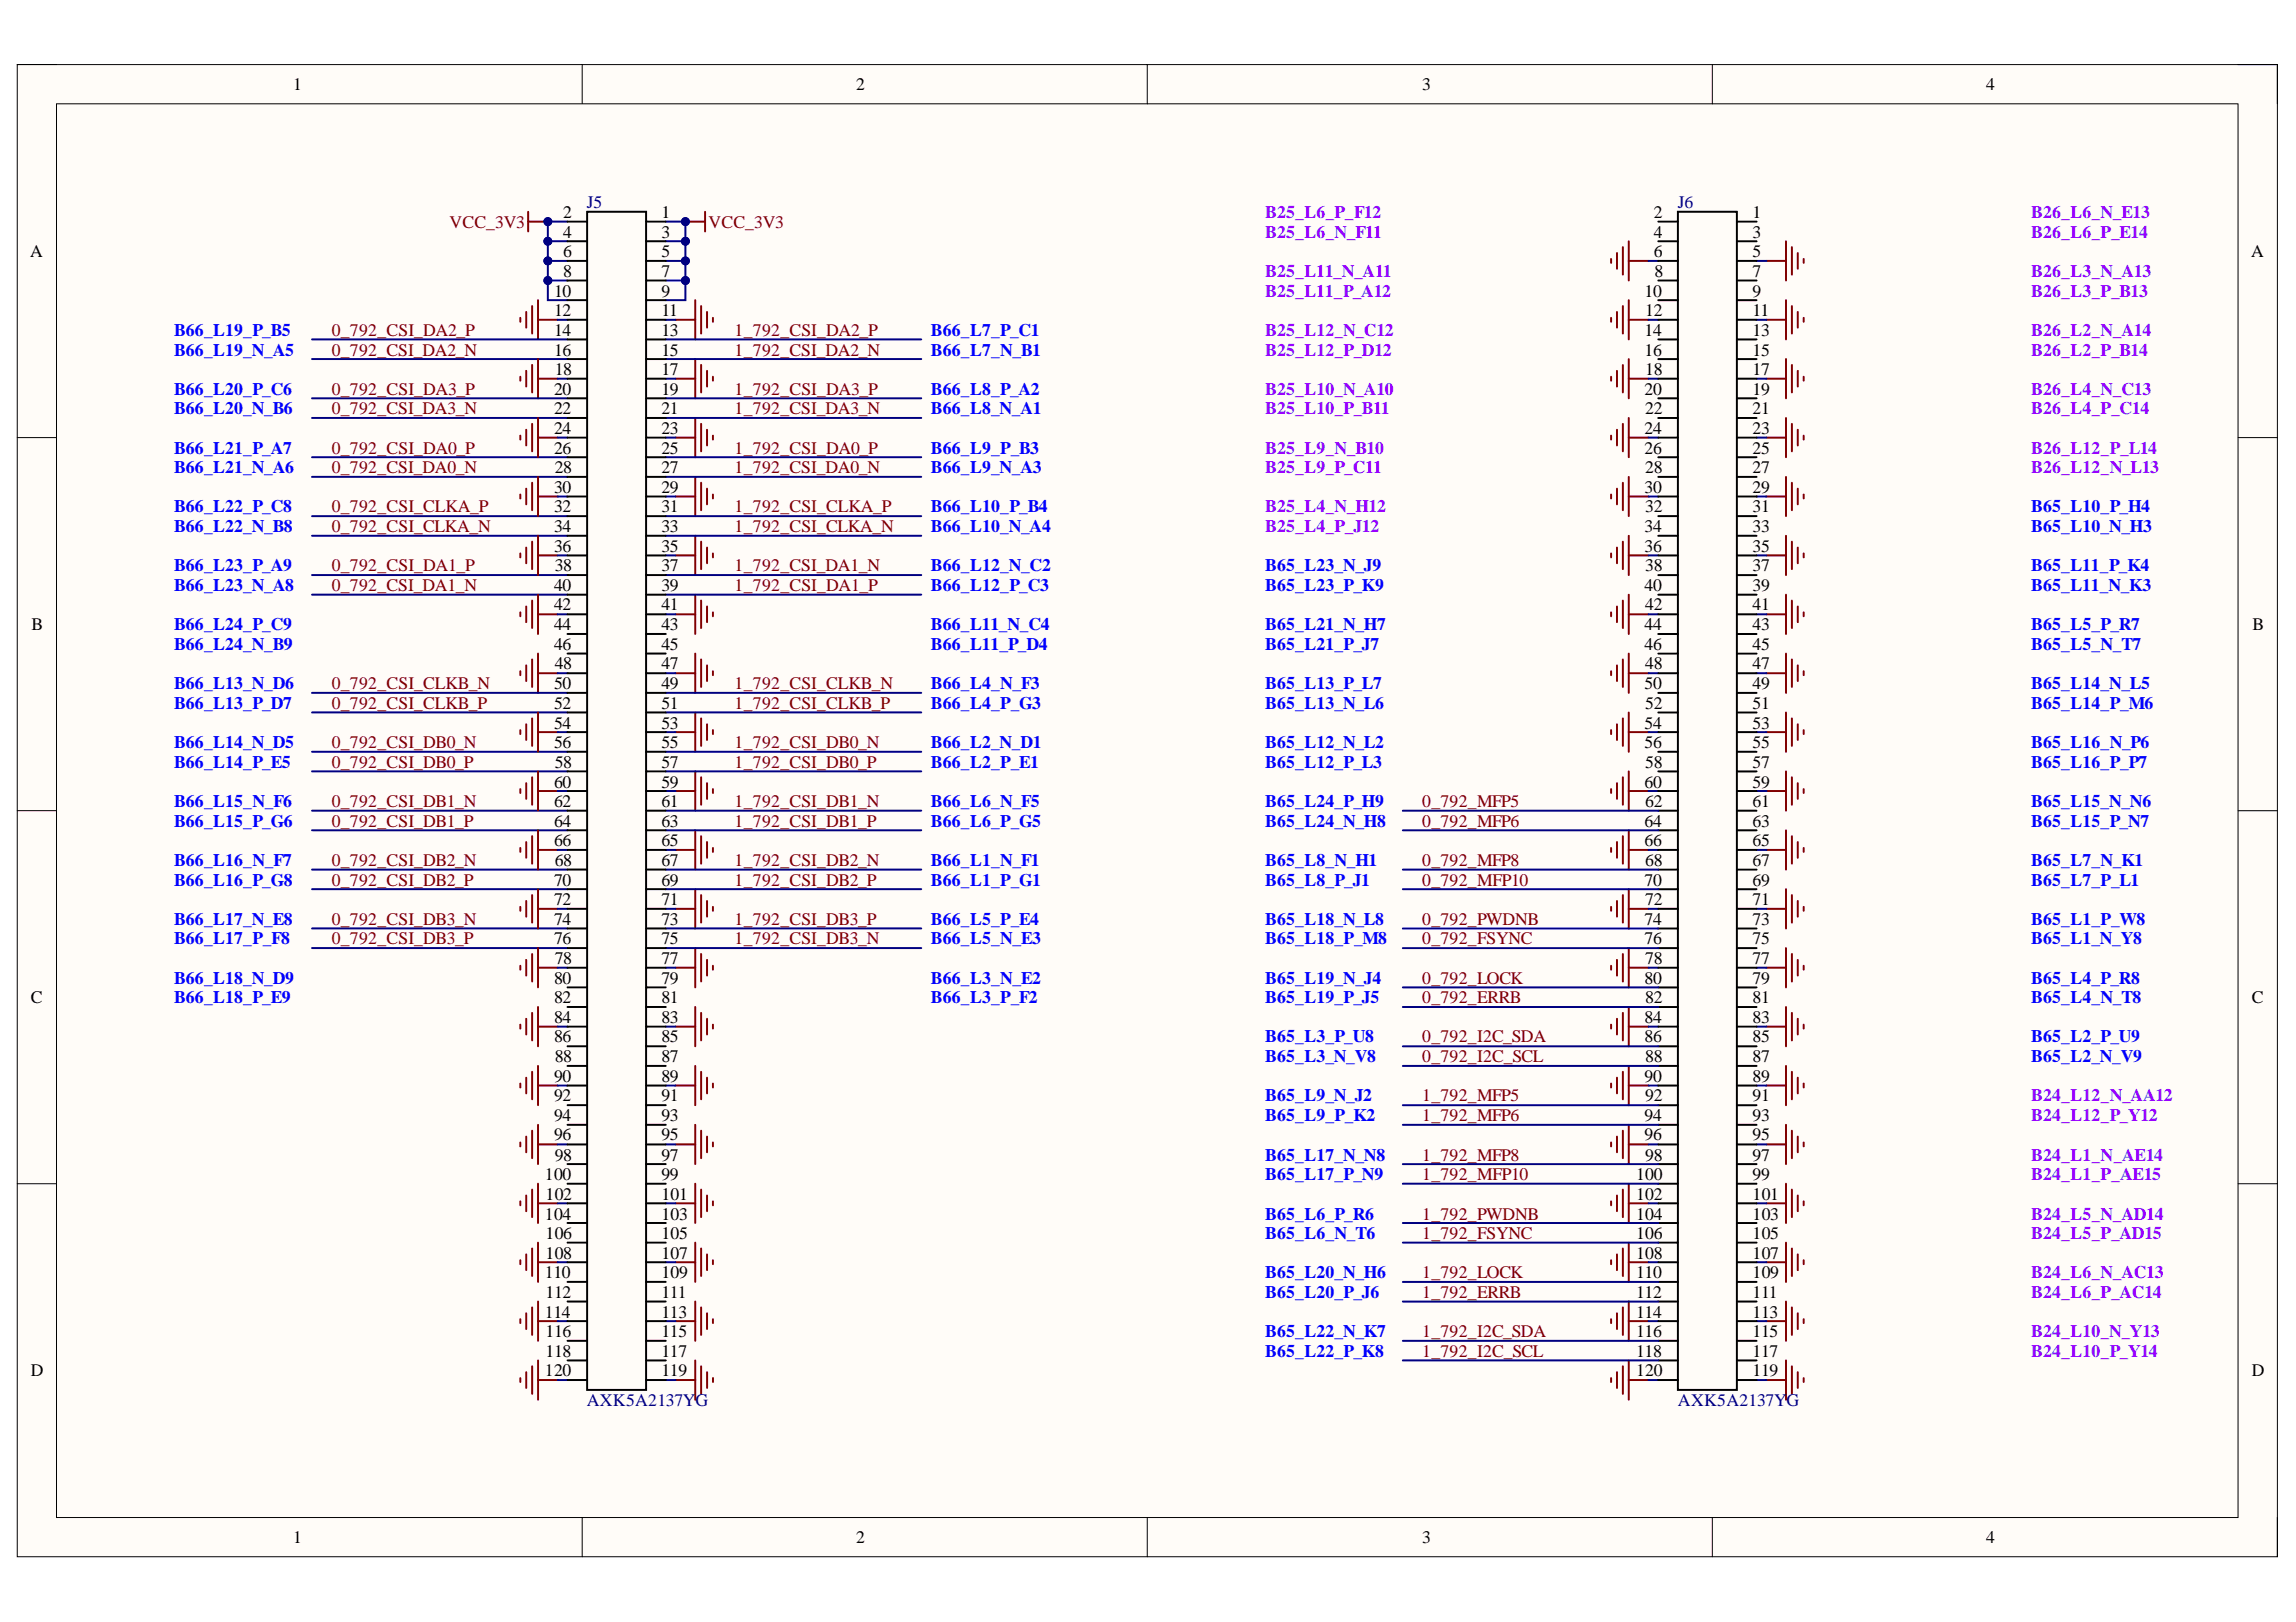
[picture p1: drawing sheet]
<svg xmlns="http://www.w3.org/2000/svg" width="297mm" height="210mm" viewBox="0 0 297 210" stroke-linecap="round" stroke-linejoin="round" font-family="sans-serif">
<defs><g id="words">
<g font-size="2.3">
<text x="37.9" y="11.7">1</text>
<text x="110.8" y="11.7">2</text>
<text x="184" y="11.7">3</text>
<text x="256.9" y="11.7">4</text>
<text x="72.9" y="28.2">2</text>
<text x="85.6" y="28.2">1</text>
<text x="214" y="28.2">2</text>
<text x="226.7" y="28.2">1</text>
<text x="3.9" y="33.3">A</text>
<text x="72.9" y="30.8">4</text>
<text x="72.9" y="33.3">6</text>
<text x="72.9" y="35.9">8</text>
<text x="85.6" y="30.8">3</text>
<text x="85.6" y="33.3">5</text>
<text x="85.6" y="35.9">7</text>
<text x="214" y="30.8">4</text>
<text x="214" y="33.3">6</text>
<text x="214" y="35.9">8</text>
<text x="226.7" y="30.8">3</text>
<text x="226.7" y="33.3">5</text>
<text x="226.7" y="35.9">7</text>
<text x="291.2" y="33.3">A</text>
<text x="71.7" y="38.4">10</text>
<text x="71.7" y="40.9">12</text>
<text x="85.6" y="38.4">9</text>
<text x="85.6" y="40.9">11</text>
<text x="212.8" y="38.4">10</text>
<text x="212.9" y="40.9">12</text>
<text x="226.7" y="38.4">9</text>
<text x="226.7" y="40.9">11</text>
<text x="71.7" y="43.5">14</text>
<text x="71.7" y="46">16</text>
<text x="85.6" y="43.5">13</text>
<text x="85.6" y="46">15</text>
<text x="212.8" y="43.5">14</text>
<text x="212.8" y="46">16</text>
<text x="226.7" y="43.5">13</text>
<text x="226.7" y="46">15</text>
<text x="71.7" y="51.1">20</text>
<text x="71.7" y="53.6">22</text>
<text x="71.8" y="48.5">18</text>
<text x="85.6" y="48.5">17</text>
<text x="85.6" y="51.1">19</text>
<text x="85.6" y="53.6">21</text>
<text x="212.8" y="51.1">20</text>
<text x="212.9" y="48.5">18</text>
<text x="212.9" y="53.6">22</text>
<text x="226.7" y="48.5">17</text>
<text x="226.7" y="51.1">19</text>
<text x="226.7" y="53.6">21</text>
<text x="71.7" y="56.2">24</text>
<text x="71.7" y="58.7">26</text>
<text x="85.6" y="56.2">23</text>
<text x="85.6" y="58.7">25</text>
<text x="212.8" y="56.2">24</text>
<text x="212.8" y="58.7">26</text>
<text x="226.7" y="56.2">23</text>
<text x="226.7" y="58.7">25</text>
<text x="71.7" y="63.8">30</text>
<text x="71.8" y="61.2">28</text>
<text x="85.6" y="61.2">27</text>
<text x="85.6" y="63.8">29</text>
<text x="212.8" y="63.8">30</text>
<text x="212.9" y="61.2">28</text>
<text x="226.7" y="61.2">27</text>
<text x="226.7" y="63.8">29</text>
<text x="71.7" y="66.3">32</text>
<text x="71.7" y="68.8">34</text>
<text x="71.7" y="71.4">36</text>
<text x="85.6" y="66.3">31</text>
<text x="85.6" y="68.8">33</text>
<text x="85.6" y="71.4">35</text>
<text x="212.8" y="68.8">34</text>
<text x="212.8" y="71.4">36</text>
<text x="212.9" y="66.3">32</text>
<text x="226.7" y="66.3">31</text>
<text x="226.7" y="68.8">33</text>
<text x="226.7" y="71.4">35</text>
<text x="71.7" y="76.5">40</text>
<text x="71.8" y="73.9">38</text>
<text x="85.6" y="73.9">37</text>
<text x="85.6" y="76.5">39</text>
<text x="212.8" y="76.5">40</text>
<text x="212.9" y="73.9">38</text>
<text x="226.7" y="73.9">37</text>
<text x="226.7" y="76.5">39</text>
<text x="4.1" y="81.5">B</text>
<text x="71.7" y="79">42</text>
<text x="71.7" y="81.5">44</text>
<text x="85.6" y="79">41</text>
<text x="85.6" y="81.5">43</text>
<text x="212.8" y="81.5">44</text>
<text x="212.9" y="79">42</text>
<text x="226.7" y="79">41</text>
<text x="226.7" y="81.5">43</text>
<text x="291.4" y="81.5">B</text>
<text x="71.7" y="84.1">46</text>
<text x="71.7" y="89.2">50</text>
<text x="71.8" y="86.6">48</text>
<text x="85.6" y="84.1">45</text>
<text x="85.6" y="86.6">47</text>
<text x="85.6" y="89.2">49</text>
<text x="212.8" y="84.1">46</text>
<text x="212.8" y="89.2">50</text>
<text x="212.9" y="86.6">48</text>
<text x="226.7" y="84.1">45</text>
<text x="226.7" y="86.6">47</text>
<text x="226.7" y="89.2">49</text>
<text x="71.7" y="91.8">52</text>
<text x="71.7" y="94.3">54</text>
<text x="85.6" y="91.8">51</text>
<text x="85.6" y="94.3">53</text>
<text x="212.8" y="94.3">54</text>
<text x="212.9" y="91.8">52</text>
<text x="226.7" y="91.8">51</text>
<text x="226.7" y="94.3">53</text>
<text x="71.7" y="96.8">56</text>
<text x="71.7" y="101.9">60</text>
<text x="71.8" y="99.4">58</text>
<text x="85.6" y="96.8">55</text>
<text x="85.6" y="99.4">57</text>
<text x="85.6" y="101.9">59</text>
<text x="212.8" y="96.8">56</text>
<text x="212.8" y="101.9">60</text>
<text x="212.9" y="99.4">58</text>
<text x="226.7" y="96.8">55</text>
<text x="226.7" y="99.4">57</text>
<text x="226.7" y="101.9">59</text>
<text x="71.7" y="104.4">62</text>
<text x="71.7" y="107">64</text>
<text x="85.6" y="104.4">61</text>
<text x="85.6" y="107">63</text>
<text x="212.8" y="107">64</text>
<text x="212.9" y="104.4">62</text>
<text x="226.7" y="104.4">61</text>
<text x="226.7" y="107">63</text>
<text x="71.7" y="109.5">66</text>
<text x="71.8" y="112.1">68</text>
<text x="85.6" y="109.5">65</text>
<text x="85.6" y="112.1">67</text>
<text x="212.8" y="109.5">66</text>
<text x="212.9" y="112.1">68</text>
<text x="226.7" y="109.5">65</text>
<text x="226.7" y="112.1">67</text>
<text x="71.7" y="114.6">70</text>
<text x="71.7" y="117.1">72</text>
<text x="71.7" y="119.7">74</text>
<text x="85.6" y="114.6">69</text>
<text x="85.6" y="117.1">71</text>
<text x="85.6" y="119.7">73</text>
<text x="212.8" y="114.6">70</text>
<text x="212.8" y="119.7">74</text>
<text x="212.9" y="117.1">72</text>
<text x="226.7" y="114.6">69</text>
<text x="226.7" y="117.1">71</text>
<text x="226.7" y="119.7">73</text>
<text x="71.7" y="122.2">76</text>
<text x="71.8" y="124.7">78</text>
<text x="85.6" y="122.2">75</text>
<text x="85.6" y="124.7">77</text>
<text x="212.8" y="122.2">76</text>
<text x="212.9" y="124.7">78</text>
<text x="226.7" y="122.2">75</text>
<text x="226.7" y="124.7">77</text>
<text x="4" y="129.8">C</text>
<text x="71.7" y="127.3">80</text>
<text x="71.7" y="129.8">82</text>
<text x="85.6" y="127.3">79</text>
<text x="85.6" y="129.8">81</text>
<text x="212.8" y="127.3">80</text>
<text x="212.9" y="129.8">82</text>
<text x="226.7" y="127.3">79</text>
<text x="226.7" y="129.8">81</text>
<text x="291.3" y="129.8">C</text>
<text x="71.7" y="132.4">84</text>
<text x="71.7" y="134.9">86</text>
<text x="71.8" y="137.4">88</text>
<text x="85.6" y="132.4">83</text>
<text x="85.6" y="134.9">85</text>
<text x="85.6" y="137.4">87</text>
<text x="212.8" y="132.4">84</text>
<text x="212.8" y="134.9">86</text>
<text x="212.9" y="137.4">88</text>
<text x="226.7" y="132.4">83</text>
<text x="226.7" y="134.9">85</text>
<text x="226.7" y="137.4">87</text>
<text x="71.7" y="140">90</text>
<text x="71.7" y="142.5">92</text>
<text x="85.6" y="140">89</text>
<text x="85.6" y="142.5">91</text>
<text x="212.8" y="140">90</text>
<text x="212.9" y="142.5">92</text>
<text x="226.7" y="140">89</text>
<text x="226.7" y="142.5">91</text>
<text x="71.7" y="145">94</text>
<text x="71.7" y="147.6">96</text>
<text x="85.6" y="145">93</text>
<text x="85.6" y="147.6">95</text>
<text x="212.8" y="145">94</text>
<text x="212.8" y="147.6">96</text>
<text x="226.7" y="145">93</text>
<text x="226.7" y="147.6">95</text>
<text x="70.5" y="152.7">100</text>
<text x="70.6" y="155.3">102</text>
<text x="71.8" y="150.2">98</text>
<text x="85.6" y="150.2">97</text>
<text x="85.6" y="152.7">99</text>
<text x="85.6" y="155.3">101</text>
<text x="211.7" y="152.7">100</text>
<text x="211.7" y="155.3">102</text>
<text x="212.9" y="150.2">98</text>
<text x="226.7" y="150.2">97</text>
<text x="226.7" y="152.7">99</text>
<text x="226.7" y="155.3">101</text>
<text x="70.5" y="157.8">104</text>
<text x="70.6" y="160.4">106</text>
<text x="85.6" y="157.8">103</text>
<text x="85.6" y="160.4">105</text>
<text x="211.7" y="157.8">104</text>
<text x="211.7" y="160.4">106</text>
<text x="226.7" y="157.8">103</text>
<text x="226.7" y="160.4">105</text>
<text x="70.5" y="165.4">110</text>
<text x="70.6" y="162.9">108</text>
<text x="70.6" y="168">112</text>
<text x="85.6" y="162.9">107</text>
<text x="85.6" y="165.4">109</text>
<text x="85.6" y="168">111</text>
<text x="211.7" y="162.9">108</text>
<text x="211.7" y="165.4">110</text>
<text x="211.7" y="168">112</text>
<text x="226.7" y="162.9">107</text>
<text x="226.7" y="165.4">109</text>
<text x="226.7" y="168">111</text>
<text x="70.5" y="170.5">114</text>
<text x="70.6" y="173">116</text>
<text x="85.6" y="170.5">113</text>
<text x="85.6" y="173">115</text>
<text x="211.7" y="170.5">114</text>
<text x="211.7" y="173">116</text>
<text x="226.7" y="170.5">113</text>
<text x="226.7" y="173">115</text>
<text x="4" y="178.1">D</text>
<text x="70.5" y="178.1">120</text>
<text x="70.6" y="175.6">118</text>
<text x="85.6" y="175.6">117</text>
<text x="85.6" y="178.1">119</text>
<text x="211.7" y="175.6">118</text>
<text x="211.7" y="178.1">120</text>
<text x="226.7" y="175.6">117</text>
<text x="226.7" y="178.1">119</text>
<text x="291.3" y="178.1">D</text>
<text x="37.9" y="199.7">1</text>
<text x="110.8" y="199.7">2</text>
<text x="184" y="199.7">3</text>
<text x="256.9" y="199.7">4</text>
</g>
<g font-size="2.3" fill="#800000">
<text x="58.1" y="29.5">VCC_3V3</text>
<text x="91.7" y="29.5">VCC_3V3</text>
<text x="42.9" y="43.5">0_792_CSI_DA2_P</text>
<text x="42.9" y="46">0_792_CSI_DA2_N</text>
<text x="95" y="43.5">1_792_CSI_DA2_P</text>
<text x="95" y="46">1_792_CSI_DA2_N</text>
<text x="42.9" y="51.1">0_792_CSI_DA3_P</text>
<text x="42.9" y="53.6">0_792_CSI_DA3_N</text>
<text x="95" y="51.1">1_792_CSI_DA3_P</text>
<text x="95" y="53.6">1_792_CSI_DA3_N</text>
<text x="42.9" y="58.7">0_792_CSI_DA0_P</text>
<text x="95" y="58.7">1_792_CSI_DA0_P</text>
<text x="42.9" y="61.2">0_792_CSI_DA0_N</text>
<text x="95" y="61.2">1_792_CSI_DA0_N</text>
<text x="42.9" y="66.3">0_792_CSI_CLKA_P</text>
<text x="42.9" y="68.8">0_792_CSI_CLKA_N</text>
<text x="95" y="66.3">1_792_CSI_CLKA_P</text>
<text x="95" y="68.8">1_792_CSI_CLKA_N</text>
<text x="42.9" y="73.9">0_792_CSI_DA1_P</text>
<text x="42.9" y="76.5">0_792_CSI_DA1_N</text>
<text x="95" y="76.5">1_792_CSI_DA1_P</text>
<text x="95" y="73.9">1_792_CSI_DA1_N</text>
<text x="42.9" y="89.2">0_792_CSI_CLKB_N</text>
<text x="95" y="89.2">1_792_CSI_CLKB_N</text>
<text x="42.9" y="91.8">0_792_CSI_CLKB_P</text>
<text x="95" y="91.8">1_792_CSI_CLKB_P</text>
<text x="42.9" y="99.4">0_792_CSI_DB0_P</text>
<text x="42.9" y="96.8">0_792_CSI_DB0_N</text>
<text x="95" y="99.4">1_792_CSI_DB0_P</text>
<text x="95" y="96.8">1_792_CSI_DB0_N</text>
<text x="42.9" y="107">0_792_CSI_DB1_P</text>
<text x="42.9" y="104.4">0_792_CSI_DB1_N</text>
<text x="95" y="107">1_792_CSI_DB1_P</text>
<text x="95" y="104.4">1_792_CSI_DB1_N</text>
<text x="184" y="104.4">0_792_MFP5</text>
<text x="184" y="107">0_792_MFP6</text>
<text x="42.9" y="112.1">0_792_CSI_DB2_N</text>
<text x="95" y="112.1">1_792_CSI_DB2_N</text>
<text x="184" y="112.1">0_792_MFP8</text>
<text x="42.9" y="114.6">0_792_CSI_DB2_P</text>
<text x="42.9" y="119.7">0_792_CSI_DB3_N</text>
<text x="95" y="114.6">1_792_CSI_DB2_P</text>
<text x="95" y="119.7">1_792_CSI_DB3_P</text>
<text x="184" y="119.7">0_792_PWDNB</text>
<text x="184" y="114.6">0_792_MFP10</text>
<text x="42.9" y="122.2">0_792_CSI_DB3_P</text>
<text x="95" y="122.2">1_792_CSI_DB3_N</text>
<text x="184" y="122.2">0_792_FSYNC</text>
<text x="184" y="127.3">0_792_LOCK</text>
<text x="184" y="129.8">0_792_ERRB</text>
<text x="184" y="134.9">0_792_I2C_SDA</text>
<text x="184" y="137.4">0_792_I2C_SCL</text>
<text x="184" y="142.5">1_792_MFP5</text>
<text x="184" y="145">1_792_MFP6</text>
<text x="184" y="150.2">1_792_MFP8</text>
<text x="184" y="152.7">1_792_MFP10</text>
<text x="184" y="160.4">1_792_FSYNC</text>
<text x="184" y="157.8">1_792_PWDNB</text>
<text x="184" y="165.4">1_792_LOCK</text>
<text x="184" y="168">1_792_ERRB</text>
<text x="184" y="173">1_792_I2C_SDA</text>
<text x="184" y="175.6">1_792_I2C_SCL</text>
</g>
<g font-size="2.3" fill="#000080">
<text x="75.9" y="26.9">J5</text>
<text x="217.1" y="26.9">J6</text>
<text x="75.9" y="181.9">AXK5A2137YG</text>
<text x="217.1" y="181.9">AXK5A2137YG</text>
</g>
<g font-size="2.3" fill="#90f">
<text x="163.7" y="28.2">B25_L6_P_F12</text>
<text x="262.8" y="28.2">B26_L6_N_E13</text>
<text x="163.7" y="30.8">B25_L6_N_F11</text>
<text x="163.7" y="35.9">B25_L11_N_A11</text>
<text x="262.8" y="30.8">B26_L6_P_E14</text>
<text x="262.8" y="35.9">B26_L3_N_A13</text>
<text x="163.7" y="38.4">B25_L11_P_A12</text>
<text x="262.8" y="38.4">B26_L3_P_B13</text>
<text x="163.7" y="43.5">B25_L12_N_C12</text>
<text x="163.7" y="46">B25_L12_P_D12</text>
<text x="262.8" y="43.5">B26_L2_N_A14</text>
<text x="262.8" y="46">B26_L2_P_B14</text>
<text x="163.7" y="51.1">B25_L10_N_A10</text>
<text x="163.7" y="53.6">B25_L10_P_B11</text>
<text x="262.8" y="51.1">B26_L4_N_C13</text>
<text x="262.8" y="53.6">B26_L4_P_C14</text>
<text x="163.7" y="58.7">B25_L9_N_B10</text>
<text x="262.8" y="58.7">B26_L12_P_L14</text>
<text x="163.7" y="61.2">B25_L9_P_C11</text>
<text x="262.8" y="61.2">B26_L12_N_L13</text>
<text x="163.7" y="66.3">B25_L4_N_H12</text>
<text x="163.7" y="68.8">B25_L4_P_J12</text>
<text x="262.8" y="142.5">B24_L12_N_AA12</text>
<text x="262.8" y="145">B24_L12_P_Y12</text>
<text x="262.8" y="150.2">B24_L1_N_AE14</text>
<text x="262.8" y="152.7">B24_L1_P_AE15</text>
<text x="262.8" y="157.8">B24_L5_N_AD14</text>
<text x="262.8" y="160.4">B24_L5_P_AD15</text>
<text x="262.8" y="165.4">B24_L6_N_AC13</text>
<text x="262.8" y="168">B24_L6_P_AC14</text>
<text x="262.8" y="173">B24_L10_N_Y13</text>
<text x="262.8" y="175.6">B24_L10_P_Y14</text>
</g>
<g font-size="2.3" fill="#00f">
<text x="22.5" y="46">B66_L19_N_A5</text>
<text x="22.5" y="43.5">B66_L19_P_B5</text>
<text x="120.4" y="43.5">B66_L7_P_C1</text>
<text x="120.4" y="46">B66_L7_N_B1</text>
<text x="22.5" y="51.1">B66_L20_P_C6</text>
<text x="22.5" y="53.6">B66_L20_N_B6</text>
<text x="120.4" y="51.1">B66_L8_P_A2</text>
<text x="120.4" y="53.6">B66_L8_N_A1</text>
<text x="22.5" y="58.7">B66_L21_P_A7</text>
<text x="120.4" y="58.7">B66_L9_P_B3</text>
<text x="22.5" y="61.2">B66_L21_N_A6</text>
<text x="120.4" y="61.2">B66_L9_N_A3</text>
<text x="22.5" y="66.3">B66_L22_P_C8</text>
<text x="22.5" y="68.8">B66_L22_N_B8</text>
<text x="120.4" y="66.3">B66_L10_P_B4</text>
<text x="120.4" y="68.8">B66_L10_N_A4</text>
<text x="262.8" y="66.3">B65_L10_P_H4</text>
<text x="262.8" y="68.8">B65_L10_N_H3</text>
<text x="22.5" y="76.5">B66_L23_N_A8</text>
<text x="22.5" y="73.9">B66_L23_P_A9</text>
<text x="120.4" y="73.9">B66_L12_N_C2</text>
<text x="120.4" y="76.5">B66_L12_P_C3</text>
<text x="163.7" y="73.9">B65_L23_N_J9</text>
<text x="163.7" y="76.5">B65_L23_P_K9</text>
<text x="262.8" y="73.9">B65_L11_P_K4</text>
<text x="262.8" y="76.5">B65_L11_N_K3</text>
<text x="22.5" y="81.5">B66_L24_P_C9</text>
<text x="120.4" y="81.5">B66_L11_N_C4</text>
<text x="163.7" y="81.5">B65_L21_N_H7</text>
<text x="262.8" y="81.5">B65_L5_P_R7</text>
<text x="22.5" y="84.1">B66_L24_N_B9</text>
<text x="22.5" y="89.2">B66_L13_N_D6</text>
<text x="120.4" y="84.1">B66_L11_P_D4</text>
<text x="120.4" y="89.2">B66_L4_N_F3</text>
<text x="163.7" y="84.1">B65_L21_P_J7</text>
<text x="163.7" y="89.2">B65_L13_P_L7</text>
<text x="262.8" y="84.1">B65_L5_N_T7</text>
<text x="262.8" y="89.2">B65_L14_N_L5</text>
<text x="22.5" y="91.8">B66_L13_P_D7</text>
<text x="120.4" y="91.8">B66_L4_P_G3</text>
<text x="163.7" y="91.8">B65_L13_N_L6</text>
<text x="262.8" y="91.8">B65_L14_P_M6</text>
<text x="22.5" y="96.8">B66_L14_N_D5</text>
<text x="22.5" y="99.4">B66_L14_P_E5</text>
<text x="120.4" y="96.8">B66_L2_N_D1</text>
<text x="120.4" y="99.4">B66_L2_P_E1</text>
<text x="163.7" y="96.8">B65_L12_N_L2</text>
<text x="163.7" y="99.4">B65_L12_P_L3</text>
<text x="262.8" y="96.8">B65_L16_N_P6</text>
<text x="262.8" y="99.4">B65_L16_P_P7</text>
<text x="22.5" y="104.4">B66_L15_N_F6</text>
<text x="22.5" y="107">B66_L15_P_G6</text>
<text x="120.4" y="104.4">B66_L6_N_F5</text>
<text x="120.4" y="107">B66_L6_P_G5</text>
<text x="163.7" y="104.4">B65_L24_P_H9</text>
<text x="163.7" y="107">B65_L24_N_H8</text>
<text x="262.8" y="104.4">B65_L15_N_N6</text>
<text x="262.8" y="107">B65_L15_P_N7</text>
<text x="22.5" y="112.1">B66_L16_N_F7</text>
<text x="120.4" y="112.1">B66_L1_N_F1</text>
<text x="163.7" y="112.1">B65_L8_N_H1</text>
<text x="262.8" y="112.1">B65_L7_N_K1</text>
<text x="22.5" y="114.6">B66_L16_P_G8</text>
<text x="22.5" y="119.7">B66_L17_N_E8</text>
<text x="120.4" y="114.6">B66_L1_P_G1</text>
<text x="120.4" y="119.7">B66_L5_P_E4</text>
<text x="163.7" y="114.6">B65_L8_P_J1</text>
<text x="163.7" y="119.7">B65_L18_N_L8</text>
<text x="262.8" y="114.6">B65_L7_P_L1</text>
<text x="262.8" y="119.7">B65_L1_P_W8</text>
<text x="22.5" y="122.2">B66_L17_P_F8</text>
<text x="120.4" y="122.2">B66_L5_N_E3</text>
<text x="163.7" y="122.2">B65_L18_P_M8</text>
<text x="262.8" y="122.2">B65_L1_N_Y8</text>
<text x="22.5" y="127.3">B66_L18_N_D9</text>
<text x="22.5" y="129.8">B66_L18_P_E9</text>
<text x="120.4" y="127.3">B66_L3_N_E2</text>
<text x="120.4" y="129.8">B66_L3_P_F2</text>
<text x="163.7" y="127.3">B65_L19_N_J4</text>
<text x="163.7" y="129.8">B65_L19_P_J5</text>
<text x="262.8" y="127.3">B65_L4_P_R8</text>
<text x="262.8" y="129.8">B65_L4_N_T8</text>
<text x="163.7" y="134.9">B65_L3_P_U8</text>
<text x="163.7" y="137.4">B65_L3_N_V8</text>
<text x="262.8" y="134.9">B65_L2_P_U9</text>
<text x="262.8" y="137.4">B65_L2_N_V9</text>
<text x="163.7" y="142.5">B65_L9_N_J2</text>
<text x="163.7" y="145">B65_L9_P_K2</text>
<text x="163.7" y="150.2">B65_L17_N_N8</text>
<text x="163.7" y="152.7">B65_L17_P_N9</text>
<text x="163.7" y="157.8">B65_L6_P_R6</text>
<text x="163.7" y="160.4">B65_L6_N_T6</text>
<text x="163.7" y="165.4">B65_L20_N_H6</text>
<text x="163.7" y="168">B65_L20_P_J6</text>
<text x="163.7" y="173">B65_L22_N_K7</text>
<text x="163.7" y="175.6">B65_L22_P_K8</text>
</g>
</g></defs>
<path d="M2.2 8.4h292.4v193.1h-292.4z" fill-rule="evenodd" fill="#fffcf8"/>
<path d="M2.2 8.4h292.4v193.1h-292.4z" fill="none" stroke="#000" stroke-width=".13"/>
<path d="M7.3 13.4h282.2v183h-282.2z" fill-rule="evenodd" fill="#fffcf8"/>
<g fill="none" stroke="#000" stroke-width=".13">
<path d="M2.2 8.4h5.1M7.3 13.4h282.2v183h-282.2zM75.3 8.4v5M148.4 8.4v5M221.5 8.4v5M289.5 8.4h5.1v5M2.2 56.6h5.1M289.5 56.6h5.1M2.2 104.9h5.1M289.5 104.9h5.1M2.2 153.2h5.1M289.5 153.2h5.1"/>
<path d="M75.3 196.4v5.1M148.4 196.4v5.1M221.5 196.4v5.1M294.6 196.4v5.1"/>
</g>
<path d="M73.4 28.7h-2.5v5.1h2.5" fill="none" stroke="#000080" stroke-width=".25"/>
<circle cx="70.9" cy="28.7" r=".51" fill="#000080"/>
<circle cx="70.9" cy="28.7" r=".51" fill="none" stroke="#000080" stroke-width=".13"/>
<circle cx="70.9" cy="31.2" r=".51" fill="#000080"/>
<circle cx="70.9" cy="31.2" r=".51" fill="none" stroke="#000080" stroke-width=".13"/>
<circle cx="70.9" cy="33.8" r=".51" fill="#000080"/>
<circle cx="70.9" cy="33.8" r=".51" fill="none" stroke="#000080" stroke-width=".13"/>
<path d="M70.9 31.2h2.5" fill="none" stroke="#000080" stroke-width=".25"/>
<circle cx="70.9" cy="31.2" r=".51" fill="#000080"/>
<circle cx="70.9" cy="31.2" r=".51" fill="none" stroke="#000080" stroke-width=".13"/>
<path d="M86.1 28.7h2.6v5.1h-2.6" fill="none" stroke="#000080" stroke-width=".25"/>
<circle cx="88.7" cy="28.7" r=".51" fill="#000080"/>
<circle cx="88.7" cy="28.7" r=".51" fill="none" stroke="#000080" stroke-width=".13"/>
<circle cx="88.7" cy="31.2" r=".51" fill="#000080"/>
<circle cx="88.7" cy="31.2" r=".51" fill="none" stroke="#000080" stroke-width=".13"/>
<circle cx="88.7" cy="33.8" r=".51" fill="#000080"/>
<circle cx="88.7" cy="33.8" r=".51" fill="none" stroke="#000080" stroke-width=".13"/>
<path d="M86.1 31.2h2.6" fill="none" stroke="#000080" stroke-width=".25"/>
<circle cx="88.7" cy="31.2" r=".51" fill="#000080"/>
<circle cx="88.7" cy="31.2" r=".51" fill="none" stroke="#000080" stroke-width=".13"/>
<g fill="none" stroke="#800000" stroke-width=".25">
<path d="M68.8 39.6v3.6M69.6 38.8v5.1M89.9 38.8v5.1M90.7 39.6v3.6M208.4 33.5v.5M209.2 32.7v2.1M210 32v3.5M210 39.6v3.6M210.7 31.2v5.1M210.7 38.8v5.1M210.7 33.8h2.6M228.5 33.8h2.6"/>
<path d="M231.1 31.2v5.1M231.1 38.8v5.1M231.8 32v3.5M231.8 39.6v3.6M232.6 32.7v2.1M233.3 33.5v.5M67.3 41.1v.5M67.3 48.8v.5M67.3 56.4v.5M68.1 40.4v2M68.1 48v2M68.1 55.6v2"/>
<path d="M68.8 47.2v3.6M68.8 54.8v3.6M69.6 46.5v5M69.6 54.1v5.1M69.6 41.4h2.5M69.6 49h2.5M69.6 56.6h2.5M87.4 41.4h2.5M87.4 49h2.5M87.4 56.6h2.5M89.9 46.5v5M89.9 54.1v5.1"/>
<path d="M90.7 47.2v3.6M90.7 54.8v3.6M91.5 40.4v2M91.5 48v2M91.5 55.6v2M92.2 41.1v.5M92.2 48.8v.5M92.2 56.4v.5M208.4 41.1v.5M208.4 48.8v.5M208.4 56.4v.5M209.2 40.4v2"/>
<path d="M209.2 48v2M209.2 55.6v2M210 47.2v3.6M210 54.9v3.5M210.7 41.4h2.6M210.7 49h2.6M210.7 56.6h2.6M210.7 46.5v5M210.7 54.1v5.1M228.5 41.4h2.6M228.5 49h2.6M228.5 56.6h2.6"/>
<path d="M231.1 46.5v5M231.1 54.1v5.1M231.8 47.2v3.6M231.8 54.9v3.5M232.6 40.4v2M232.6 48v2M232.6 55.6v2M233.3 41.1v.5M233.3 48.8v.5M233.3 56.4v.5M67.3 64v.5M67.3 71.6v.5"/>
<path d="M67.3 79.2v.6M68.1 63.2v2.1M68.1 70.9v2M68.1 78.5v2M68.8 62.5v3.5M68.8 70.1v3.6M68.8 77.7v3.6M69.6 61.7v5.1M69.6 69.3v5.1M69.6 77v5M69.6 64.3h2.5M69.6 71.9h2.5"/>
<path d="M69.6 79.5h2.5M87.4 64.3h2.5M87.4 71.9h2.5M87.4 79.5h2.5M89.9 61.7v5.1M89.9 69.3v5.1M89.9 77v5M90.7 62.5v3.5M90.7 70.1v3.6M90.7 77.7v3.6M91.5 63.2v2.1M91.5 70.9v2"/>
<path d="M91.5 78.5v2M92.2 64v.5M92.2 71.6v.5M92.2 79.2v.6M208.4 64v.5M208.4 71.6v.5M208.4 79.2v.6M209.2 63.2v2.1M209.2 70.9v2M209.2 78.5v2M210 62.5v3.5M210 70.1v3.6"/>
<path d="M210 77.7v3.6M210.7 64.3h2.6M210.7 71.9h2.6M210.7 79.5h2.6M210.7 61.7v5.1M210.7 69.3v5.1M210.7 77v5M228.5 64.3h2.6M228.5 71.9h2.6M228.5 79.5h2.6M231.1 61.7v5.1M231.1 69.3v5.1"/>
<path d="M231.1 77v5M231.8 62.5v3.5M231.8 70.1v3.6M231.8 77.7v3.6M232.6 63.2v2.1M232.6 70.9v2M232.6 78.5v2M233.3 64v.5M233.3 71.6v.5M233.3 79.2v.6M67.3 86.9v.5M67.3 94.5v.5"/>
<path d="M68.1 86.1v2M68.1 93.7v2.1M68.8 85.3v3.6M68.8 93v3.5M69.6 84.6v5.1M69.6 92.2v5.1M69.6 99.8v5.1M69.6 87.1h2.5M69.6 94.7h2.5M87.4 87.1h2.5M87.4 94.7h2.5M89.9 84.6v5.1"/>
<path d="M89.9 92.2v5.1M89.9 99.8v5.1M90.7 85.3v3.6M90.7 93v3.5M91.5 86.1v2M91.5 93.7v2.1M92.2 86.9v.5M92.2 94.5v.5M208.4 86.9v.5M208.4 94.5v.5M209.2 86.1v2M209.2 93.7v2.1"/>
<path d="M210 85.3v3.6M210 93v3.5M210.7 87.1h2.6M210.7 94.7h2.6M210.7 84.6v5.1M210.7 92.2v5.1M210.7 99.8v5.1M228.5 87.1h2.6M228.5 94.7h2.6M231.1 84.6v5.1M231.1 92.2v5.1M231.1 99.8v5.1"/>
<path d="M231.8 85.3v3.6M231.8 93v3.5M232.6 86.1v2M232.6 93.7v2.1M233.3 86.9v.5M233.3 94.5v.5M67.3 102.1v.5M67.3 109.7v.5M67.3 117.4v.5M68.1 101.4v2M68.1 109v2M68.1 116.6v2"/>
<path d="M68.8 100.6v3.5M68.8 108.2v3.6M68.8 115.8v3.6M69.6 107.4v5.1M69.6 115.1v5.1M69.6 102.4h2.5M69.6 110h2.5M69.6 117.6h2.5M87.4 102.4h2.5M87.4 110h2.5M87.4 117.6h2.5M89.9 107.4v5.1"/>
<path d="M89.9 115.1v5.1M90.7 100.6v3.5M90.7 108.2v3.6M90.7 115.8v3.6M91.5 101.4v2M91.5 109v2M91.5 116.6v2M92.2 102.1v.5M92.2 109.7v.5M92.2 117.4v.5M208.4 102.1v.5M208.4 109.7v.5"/>
<path d="M208.4 117.4v.5M209.2 101.4v2M209.2 109v2M209.2 116.6v2M210 100.6v3.5M210 108.2v3.6M210 115.8v3.6M210.7 102.4h2.6M210.7 110h2.6M210.7 117.6h2.6M210.7 107.5v5M210.7 115.1v5.1"/>
<path d="M228.5 102.4h2.6M228.5 110h2.6M228.5 117.6h2.6M231.1 107.5v5M231.1 115.1v5.1M231.8 100.6v3.5M231.8 108.2v3.6M231.8 115.8v3.6M232.6 101.4v2M232.6 109v2M232.6 116.6v2M233.3 102.1v.5"/>
<path d="M233.3 109.7v.5M233.3 117.4v.5M67.3 125v.5M67.3 132.6v.5M68.1 124.2v2M68.1 131.8v2.1M68.1 139.5v2M68.8 123.5v3.5M68.8 131.1v3.5M68.8 138.7v3.6M69.6 122.7v5.1M69.6 130.3v5.1"/>
<path d="M69.6 137.9v5.1M69.6 125.2h2.5M69.6 132.9h2.5M87.4 125.2h2.5M87.4 132.9h2.5M89.9 122.7v5.1M89.9 130.3v5.1M89.9 137.9v5.1M90.7 123.5v3.5M90.7 131.1v3.5M90.7 138.7v3.6M91.5 124.2v2"/>
<path d="M91.5 131.8v2.1M91.5 139.5v2M92.2 125v.5M92.2 132.6v.5M208.4 125v.5M208.4 132.6v.5M209.2 124.2v2M209.2 131.8v2.1M209.2 139.5v2M210 123.5v3.5M210 131.1v3.5M210 138.7v3.6"/>
<path d="M210.7 125.2h2.6M210.7 132.9h2.6M210.7 122.7v5.1M210.7 130.3v5.1M210.7 137.9v5.1M228.5 125.2h2.6M228.5 132.9h2.6M231.1 122.7v5.1M231.1 130.3v5.1M231.1 137.9v5.1M231.8 123.5v3.5M231.8 131.1v3.5"/>
<path d="M231.8 138.7v3.6M232.6 124.2v2M232.6 131.8v2.1M232.6 139.5v2M233.3 125v.5M233.3 132.6v.5M67.3 140.2v.5M67.3 147.8v.6M67.3 155.5v.5M68.1 147.1v2M68.1 154.7v2M68.8 146.3v3.6"/>
<path d="M68.8 153.9v3.6M69.6 145.6v5M69.6 153.2v5.1M69.6 140.5h2.5M69.6 148.1h2.5M69.6 155.7h2.5M87.4 140.5h2.5M87.4 148.1h2.5M87.4 155.7h2.5M89.9 145.6v5M89.9 153.2v5.1M90.7 146.3v3.6"/>
<path d="M90.7 153.9v3.6M91.5 147.1v2M91.5 154.7v2M92.2 140.2v.5M92.2 147.8v.6M92.2 155.5v.5M208.4 140.2v.5M208.4 147.8v.6M208.4 155.5v.5M209.2 147.1v2M209.2 154.7v2M210 146.3v3.6"/>
<path d="M210 153.9v3.6M210.7 140.5h2.6M210.7 148.1h2.6M210.7 155.7h2.6M210.7 145.6v5M210.7 153.2v5.1M228.5 140.5h2.6M228.5 148.1h2.6M228.5 155.7h2.6M231.1 145.6v5M231.1 153.2v5.1M231.8 146.3v3.6"/>
<path d="M231.8 153.9v3.6M232.6 147.1v2M232.6 154.7v2M233.3 140.2v.5M233.3 147.8v.6M233.3 155.5v.5M67.3 163.1v.5M67.3 170.7v.5M67.3 178.3v.5M68.1 162.3v2.1M68.1 170v2M68.1 177.6v2"/>
<path d="M68.8 161.6v3.5M68.8 169.2v3.5M68.8 176.8v3.6M69.6 160.8v5.1M69.6 163.3h2.5M69.6 171h2.5M69.6 168.4v5.1M69.6 176.1v5M69.6 178.6h2.5M87.4 163.3h2.5M87.4 171h2.5M87.4 178.6h2.5"/>
<path d="M89.9 160.8v5.1M89.9 168.4v5.1M89.9 176.1v5M90.7 161.6v3.5M90.7 169.2v3.5M90.7 176.8v3.6M91.5 162.3v2.1M91.5 170v2M91.5 177.6v2M92.2 163.1v.5M92.2 170.7v.5M92.2 178.3v.5"/>
<path d="M208.4 163.1v.5M208.4 170.7v.5M208.4 178.3v.5M209.2 162.3v2.1M209.2 170v2M209.2 177.6v2M210 161.6v3.5M210 169.2v3.6M210 176.8v3.6M210.7 163.3h2.6M210.7 171h2.6M210.7 178.6h2.6"/>
<path d="M210.7 160.8v5.1M210.7 168.4v5.1M210.7 176.1v5M228.5 163.3h2.6M228.5 171h2.6M228.5 178.6h2.6M231.1 160.8v5.1M231.1 168.4v5.1M231.1 176.1v5M231.8 161.6v3.5M231.8 169.2v3.6M231.8 176.8v3.6"/>
<path d="M232.6 162.3v2.1M232.6 170v2M232.6 177.6v2M233.3 163.1v.5M233.3 170.7v.5M233.3 178.3v.5"/>
</g>
<g fill="none" stroke="#000080" stroke-width=".25">
<path d="M70.9 33.8v5h2.5M213.3 33.8h1.2M227.3 33.8h1.2M40.4 43.9h33M40.4 46.5h33M40.4 51.5h33M40.4 54.1h33M40.4 59.2h33M72.1 41.4h1.3M72.1 49h1.3M72.1 56.6h1.3M86.1 43.9h33.1"/>
<path d="M86.1 46.5h33.1M86.1 51.5h33.1M86.1 54.1h33.1M86.1 59.2h33.1M86.1 41.4h1.3M86.1 49h1.3M86.1 56.6h1.3M213.3 41.4h1.2M213.3 49h1.2M213.3 56.6h1.2M227.3 41.4h1.2M227.3 49h1.2"/>
<path d="M227.3 56.6h1.2M40.4 61.7h33M40.4 66.8h33M40.4 69.3h33M40.4 74.4h33M40.4 77h33M72.1 64.3h1.3M72.1 71.9h1.3M72.1 79.5h1.3M86.1 61.7h33.1M86.1 66.8h33.1M86.1 69.3h33.1"/>
<path d="M86.1 74.4h33.1M86.1 77h33.1M86.1 64.3h1.3M86.1 71.9h1.3M86.1 79.5h1.3M213.3 64.3h1.2M213.3 71.9h1.2M213.3 79.5h1.2M227.3 64.3h1.2M227.3 71.9h1.2M227.3 79.5h1.2M40.4 89.7h33"/>
<path d="M40.4 92.2h33M40.4 97.3h33M40.4 99.8h33M72.1 87.1h1.3M72.1 94.7h1.3M86.1 89.7h33.1M86.1 92.2h33.1M86.1 97.3h33.1M86.1 99.8h33.1M86.1 87.1h1.3M86.1 94.7h1.3M213.3 87.1h1.2"/>
<path d="M213.3 94.7h1.2M227.3 87.1h1.2M227.3 94.7h1.2M40.4 104.9h33M40.4 107.4h33M40.4 112.5h33M40.4 115.1h33M72.1 102.4h1.3M72.1 110h1.3M72.1 117.6h1.3M86.1 104.9h33.1M86.1 107.4h33.1"/>
<path d="M86.1 112.5h33.1M86.1 115.1h33.1M86.1 102.4h1.3M86.1 110h1.3M86.1 117.6h1.3M213.3 102.4h1.2M213.3 110h1.2M213.3 117.6h1.2M227.3 102.4h1.2M227.3 110h1.2M227.3 117.6h1.2M40.4 120.2h33"/>
<path d="M40.4 122.7h33M72.1 125.2h1.3M72.1 132.9h1.3M86.1 120.2h33.1M86.1 122.7h33.1M86.1 125.2h1.3M86.1 132.9h1.3M213.3 125.2h1.2M213.3 132.9h1.2M227.3 125.2h1.2M227.3 132.9h1.2M72.1 140.5h1.3"/>
<path d="M72.1 148.1h1.3M72.1 155.7h1.3M86.1 140.5h1.3M86.1 148.1h1.3M86.1 155.7h1.3M213.3 140.5h1.2M213.3 148.1h1.2M213.3 155.7h1.2M227.3 140.5h1.2M227.3 148.1h1.2M227.3 155.7h1.2M72.1 163.3h1.3"/>
<path d="M72.1 171h1.3M72.1 178.6h1.3M86.1 163.3h1.3M86.1 171h1.3M86.1 178.6h1.3M213.3 163.3h1.2M213.3 171h1.2M213.3 178.6h1.2M227.3 163.3h1.2M227.3 171h1.2M227.3 178.6h1.2"/>
</g>
<circle cx="70.9" cy="33.8" r=".51" fill="#000080"/>
<circle cx="70.9" cy="33.8" r=".51" fill="none" stroke="#000080" stroke-width=".13"/>
<circle cx="70.9" cy="36.3" r=".51" fill="#000080"/>
<circle cx="70.9" cy="36.3" r=".51" fill="none" stroke="#000080" stroke-width=".13"/>
<path d="M70.9 36.3h2.5" fill="none" stroke="#000080" stroke-width=".25"/>
<circle cx="70.9" cy="36.3" r=".51" fill="#000080"/>
<circle cx="70.9" cy="36.3" r=".51" fill="none" stroke="#000080" stroke-width=".13"/>
<path d="M88.7 33.8v5h-2.6" fill="none" stroke="#000080" stroke-width=".25"/>
<circle cx="88.7" cy="33.8" r=".51" fill="#000080"/>
<circle cx="88.7" cy="33.8" r=".51" fill="none" stroke="#000080" stroke-width=".13"/>
<circle cx="88.7" cy="36.3" r=".51" fill="#000080"/>
<circle cx="88.7" cy="36.3" r=".51" fill="none" stroke="#000080" stroke-width=".13"/>
<path d="M86.1 36.3h2.6" fill="none" stroke="#000080" stroke-width=".25"/>
<circle cx="88.7" cy="36.3" r=".51" fill="#000080"/>
<circle cx="88.7" cy="36.3" r=".51" fill="none" stroke="#000080" stroke-width=".13"/>
<path d="M68.3 27.4v2.6M68.3 28.7h2.6" fill="none" stroke="#800000" stroke-width=".25"/>
<circle cx="70.9" cy="28.7" r=".51" fill="#000080"/>
<circle cx="70.9" cy="28.7" r=".51" fill="none" stroke="#000080" stroke-width=".13"/>
<path d="M88.7 28.7h2.5M91.2 27.4v2.6" fill="none" stroke="#800000" stroke-width=".25"/>
<circle cx="88.7" cy="28.7" r=".51" fill="#000080"/>
<circle cx="88.7" cy="28.7" r=".51" fill="none" stroke="#000080" stroke-width=".13"/>
<g fill="none" stroke="#000" stroke-width=".25">
<path d="M73.4 28.7h2.6M73.4 31.2h2.6M73.4 33.8h2.6M73.4 36.3h2.6M73.4 38.8h2.6M76 27.4h7.6v152.5h-7.6zM83.6 28.7h2.5M83.6 31.2h2.5M83.6 33.8h2.5M83.6 36.3h2.5M83.6 38.8h2.5M214.5 28.7h2.6"/>
<path d="M214.5 31.2h2.6M214.5 33.8h2.6M214.5 36.3h2.6M214.5 38.8h2.6M217.1 27.4h7.6v152.5h-7.6zM224.7 28.7h2.6M224.7 31.2h2.6M224.7 33.8h2.6M224.7 36.3h2.6M224.7 38.8h2.6M73.4 41.4h2.6M73.4 43.9h2.6"/>
<path d="M73.4 46.5h2.6M73.4 49h2.6M73.4 51.5h2.6M73.4 54.1h2.6M73.4 56.6h2.6M73.4 59.2h2.6M83.6 41.4h2.5M83.6 43.9h2.5M83.6 46.5h2.5M83.6 49h2.5M83.6 51.5h2.5M83.6 54.1h2.5"/>
<path d="M83.6 56.6h2.5M83.6 59.2h2.5M214.5 41.4h2.6M214.5 43.9h2.6M214.5 46.5h2.6M214.5 49h2.6M214.5 51.5h2.6M214.5 54.1h2.6M214.5 56.6h2.6M214.5 59.2h2.6M224.7 41.4h2.6M224.7 43.9h2.6"/>
<path d="M224.7 46.5h2.6M224.7 49h2.6M224.7 51.5h2.6M224.7 54.1h2.6M224.7 56.6h2.6M224.7 59.2h2.6M73.4 61.7h2.6M73.4 64.3h2.6M73.4 66.8h2.6M73.4 69.3h2.6M73.4 71.9h2.6M73.4 74.4h2.6"/>
<path d="M73.4 77h2.6M73.4 79.5h2.6M83.6 61.7h2.5M83.6 64.3h2.5M83.6 66.8h2.5M83.6 69.3h2.5M83.6 71.9h2.5M83.6 74.4h2.5M83.6 77h2.5M83.6 79.5h2.5M214.5 61.7h2.6M214.5 64.3h2.6"/>
<path d="M214.5 66.8h2.6M214.5 69.3h2.6M214.5 71.9h2.6M214.5 74.4h2.6M214.5 79.5h2.6M214.5 77h2.6M224.7 61.7h2.6M224.7 64.3h2.6M224.7 66.8h2.6M224.7 69.3h2.6M224.7 71.9h2.6M224.7 74.4h2.6"/>
<path d="M224.7 79.5h2.6M224.7 77h2.6M73.4 82h2.6M73.4 84.6h2.6M73.4 87.1h2.6M73.4 89.7h2.6M73.4 92.2h2.6M73.4 94.7h2.6M73.4 97.3h2.6M73.4 99.8h2.6M83.6 82h2.5M83.6 84.6h2.5"/>
<path d="M83.6 87.1h2.5M83.6 89.7h2.5M83.6 92.2h2.5M83.6 94.7h2.5M83.6 97.3h2.5M83.6 99.8h2.5M214.5 82h2.6M214.5 84.6h2.6M214.5 87.1h2.6M214.5 89.7h2.6M214.5 92.2h2.6M214.5 94.7h2.6"/>
<path d="M214.5 97.3h2.6M214.5 99.8h2.6M224.7 82h2.6M224.7 84.6h2.6M224.7 87.1h2.6M224.7 89.7h2.6M224.7 92.2h2.6M224.7 94.7h2.6M224.7 97.3h2.6M224.7 99.8h2.6M73.4 102.4h2.6M73.4 104.9h2.6"/>
<path d="M73.4 107.4h2.6M73.4 110h2.6M73.4 112.5h2.6M73.4 115.1h2.6M73.4 117.6h2.6M83.6 102.4h2.5M83.6 104.9h2.5M83.6 107.4h2.5M83.6 110h2.5M83.6 112.5h2.5M83.6 115.1h2.5M83.6 117.6h2.5"/>
<path d="M214.5 102.4h2.6M214.5 104.9h2.6M214.5 107.5h2.6M214.5 110h2.6M214.5 112.5h2.6M214.5 115.1h2.6M214.5 117.6h2.6M224.7 102.4h2.6M224.7 104.9h2.6M224.7 107.5h2.6M224.7 110h2.6M224.7 112.5h2.6"/>
<path d="M224.7 115.1h2.6M224.7 117.6h2.6M73.4 120.2h2.6M73.4 122.7h2.6M73.4 125.2h2.6M73.4 127.8h2.6M73.4 130.3h2.6M73.4 132.9h2.6M73.4 135.4h2.6M73.4 137.9h2.6M83.6 120.2h2.5M83.6 122.7h2.5"/>
<path d="M83.6 125.2h2.5M83.6 127.8h2.5M83.6 130.3h2.5M83.6 132.9h2.5M83.6 135.4h2.5M83.6 137.9h2.5M214.5 120.2h2.6M214.5 125.2h2.6M214.5 127.8h2.6M214.5 130.3h2.6M214.5 132.9h2.6M214.5 135.4h2.6"/>
<path d="M214.5 137.9h2.6M214.5 122.7h2.6M224.7 120.2h2.6M224.7 125.2h2.6M224.7 127.8h2.6M224.7 130.3h2.6M224.7 132.9h2.6M224.7 135.4h2.6M224.7 137.9h2.6M224.7 122.7h2.6M73.4 140.5h2.6M73.4 143h2.6"/>
<path d="M73.4 145.6h2.6M73.4 148.1h2.6M73.4 150.6h2.6M73.4 153.2h2.6M73.4 155.7h2.6M73.4 158.3h2.6M83.6 140.5h2.5M83.6 143h2.5M83.6 145.6h2.5M83.6 148.1h2.5M83.6 150.6h2.5M83.6 153.2h2.5"/>
<path d="M83.6 155.7h2.5M83.6 158.3h2.5M214.5 140.5h2.6M214.5 143h2.6M214.5 145.6h2.6M214.5 148.1h2.6M214.5 150.6h2.6M214.5 153.2h2.6M214.5 155.7h2.6M214.5 158.3h2.6M224.7 140.5h2.6M224.7 143h2.6"/>
<path d="M224.7 145.6h2.6M224.7 148.1h2.6M224.7 150.6h2.6M224.7 153.2h2.6M224.7 155.7h2.6M224.7 158.3h2.6M73.4 160.8h2.6M73.4 163.3h2.6M73.4 165.9h2.6M73.4 168.4h2.6M73.4 171h2.6M73.4 173.5h2.6"/>
<path d="M73.4 176.1h2.6M73.4 178.6h2.6M83.6 173.5h2.5M83.6 176.1h2.5M83.6 178.6h2.5M83.6 160.8h2.5M83.6 163.3h2.5M83.6 165.9h2.5M83.6 168.4h2.5M83.6 171h2.5M214.5 160.8h2.6M214.5 163.3h2.6"/>
<path d="M214.5 165.9h2.6M214.5 168.4h2.6M214.5 171h2.6M214.5 173.5h2.6M214.5 176.1h2.6M214.5 178.6h2.6M224.7 160.8h2.6M224.7 163.3h2.6M224.7 165.9h2.6M224.7 168.4h2.6M224.7 171h2.6M224.7 173.5h2.6"/>
<path d="M224.7 176.1h2.6M224.7 178.6h2.6"/>
</g>
<g fill="none" stroke="#000080" stroke-width=".25">
<path d="M181.5 112.5h33M181.5 115.1h33M181.5 104.9h33M181.5 107.5h33M181.5 135.4h33M181.5 137.9h33M181.5 127.8h33M181.5 130.3h33M181.5 120.2h33M181.5 122.7h33M181.5 143h33M181.5 145.6h33"/>
<path d="M181.5 150.6h33M181.5 153.2h33M181.5 158.3h33M181.5 160.8h33M181.5 165.9h33M181.5 168.4h33M181.5 173.5h33M181.5 176.1h33"/>
</g>
<use href="#words"/>
</svg>
